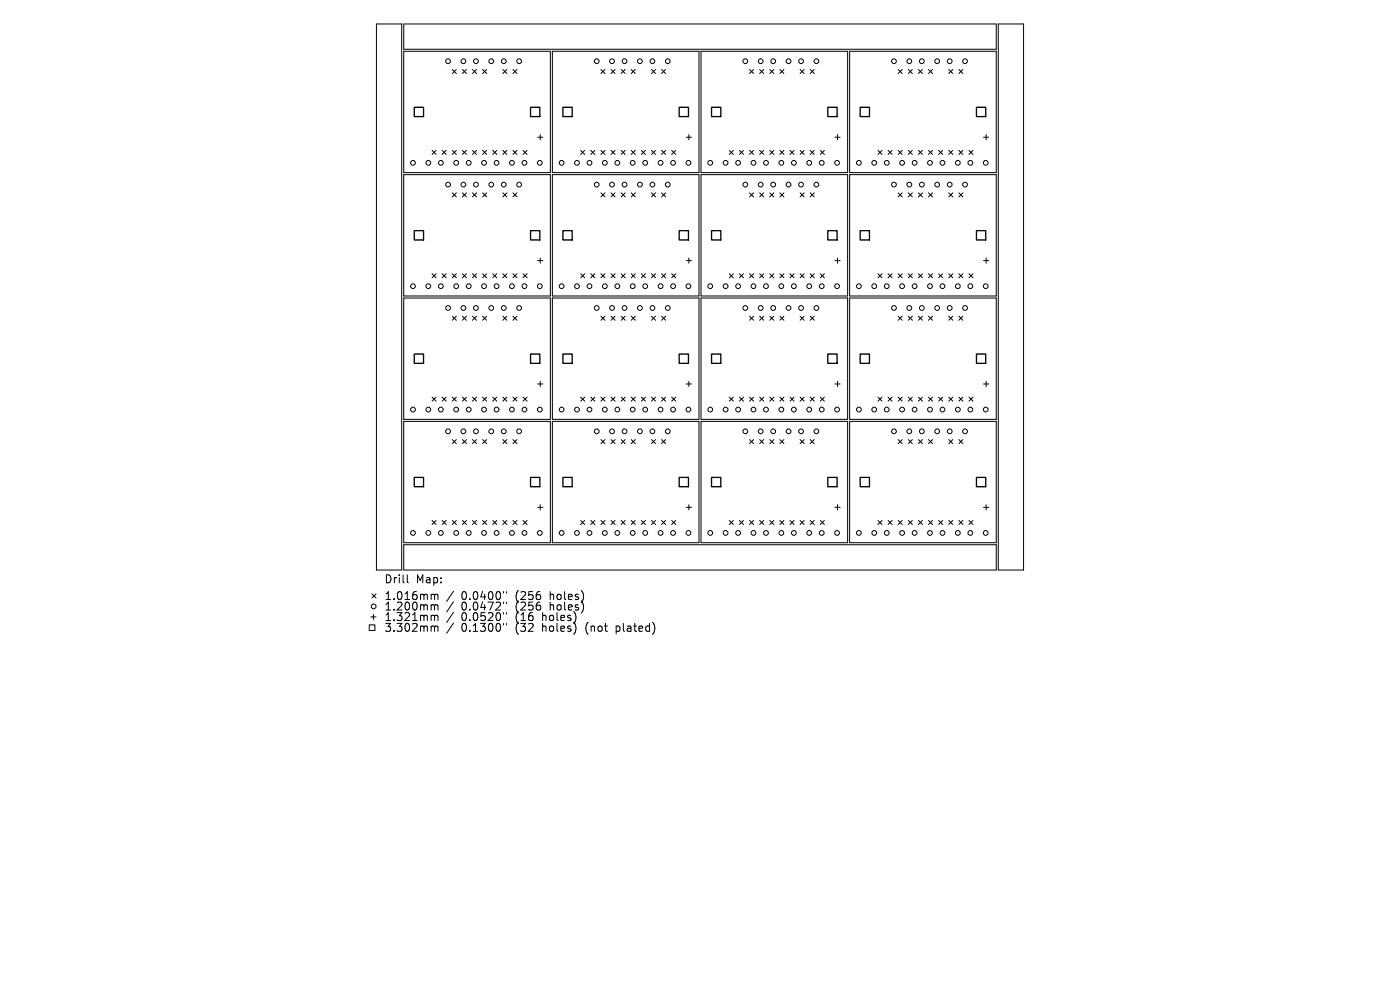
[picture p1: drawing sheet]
<svg xmlns="http://www.w3.org/2000/svg" width="297mm" height="210mm" viewBox="0 0 297 210" stroke-linecap="round" stroke-linejoin="round" font-family="sans-serif">
<defs><g id="words">
<g font-size="2.4">
<text x="81.5" y="124">Drill</text>
<text x="88.2" y="124">Map:</text>
<text x="81.5" y="127.5">1.016mm</text>
<text x="81.5" y="129.7">1.200mm</text>
<text x="81.5" y="132">1.321mm</text>
<text x="97.9" y="127.5">0.0400&quot;</text>
<text x="97.9" y="129.7">0.0472&quot;</text>
<text x="97.9" y="132">0.0520&quot;</text>
<text x="109.5" y="127.5">(256</text>
<text x="109.5" y="129.7">(256</text>
<text x="109.5" y="132">(16</text>
<text x="115.3" y="132">holes)</text>
<text x="116.9" y="127.5">holes)</text>
<text x="116.9" y="129.7">holes)</text>
<text x="81.5" y="134.3">3.302mm</text>
<text x="97.9" y="134.3">0.1300&quot;</text>
<text x="109.5" y="134.3">(32</text>
<text x="115.3" y="134.3">holes)</text>
<text x="124.6" y="134.3">(not</text>
<text x="131.2" y="134.3">plated)</text>
</g>
</g></defs>
<g fill="none" stroke="#000" stroke-width=".21">
<path d="M79.9 5.1h5.3v115.8h-5.3zM85.7 10.9h31.1v25.7h-31.1zM85.7 5.1h125.7v5.3h-125.7zM95.9 14.7l.9 .9M96.8 14.7l-.9 .9M98.1 14.7l.9 .9M99 14.7l-.9 .9M100.2 14.7l.9 .9M101.1 14.7l-.9 .9M102.4 14.7l.8 .9M103.2 14.7l-.8 .9M106.7 14.7l.8 .9"/>
<path d="M107.5 14.7l-.8 .9M108.8 14.7l.9 .9M109.7 14.7l-.9 .9M117.2 10.9h31.1v25.7h-31.1zM127.5 14.7l.8 .9M128.3 14.7l-.8 .9M129.6 14.7l.9 .9M130.5 14.7l-.9 .9M131.8 14.7l.8 .9M132.6 14.7l-.8 .9M133.9 14.7l.9 .9M134.8 14.7l-.9 .9"/>
<path d="M138.2 14.7l.9 .9M139.1 14.7l-.9 .9M140.3 14.7l.9 .9M141.2 14.7l-.9 .9M148.7 10.9h31.1v25.7h-31.1zM159 14.7l.9 .9M159.9 14.7l-.9 .9M161.2 14.7l.8 .9M162 14.7l-.8 .9M163.3 14.7l.9 .9M164.2 14.7l-.9 .9M165.4 14.7l.9 .9"/>
<path d="M166.3 14.7l-.9 .9M169.7 14.7l.9 .9M170.6 14.7l-.9 .9M171.9 14.7l.8 .9M172.7 14.7l-.8 .9M180.2 10.9h31.2v25.7h-31.2zM190.5 14.7l.9 .9M191.4 14.7l-.9 .9M192.7 14.7l.8 .9M193.5 14.7l-.8 .9M194.8 14.7l.9 .9M195.7 14.7l-.9 .9"/>
<path d="M197 14.7l.8 .9M197.8 14.7l-.8 .9M201.3 14.7l.8 .9M202.1 14.7l-.8 .9M203.4 14.7l.9 .9M204.3 14.7l-.9 .9M211.8 5.1h5.3v115.8h-5.3zM85.7 37h31.1v25.8h-31.1zM91.7 31.9l.8 .9M92.5 31.9l-.8 .9M93.8 31.9l.9 .9M94.7 31.9l-.9 .9"/>
<path d="M95.9 31.9l.9 .9M96.8 31.9l-.9 .9M98.1 31.9l.9 .9M99 31.9l-.9 .9M100.2 31.9l.9 .9M101.1 31.9l-.9 .9M102.4 31.9l.8 .9M103.2 31.9l-.8 .9M104.5 31.9l.9 .9M105.4 31.9l-.9 .9M106.7 31.9l.8 .9M107.5 31.9l-.8 .9"/>
<path d="M108.8 31.9l.9 .9M109.7 31.9l-.9 .9M111 31.9l.8 .9M111.8 31.9l-.8 .9M114.1 29.1h1.1M114.6 28.6v1.1M117.2 37h31.1v25.8h-31.1zM123.2 31.9l.8 .9M124 31.9l-.8 .9M125.3 31.9l.9 .9M126.2 31.9l-.9 .9M127.5 31.9l.8 .9"/>
<path d="M128.3 31.9l-.8 .9M129.6 31.9l.9 .9M130.5 31.9l-.9 .9M131.8 31.9l.8 .9M132.6 31.9l-.8 .9M133.9 31.9l.9 .9M134.8 31.9l-.9 .9M136.1 31.9l.8 .9M136.9 31.9l-.8 .9M138.2 31.9l.9 .9M139.1 31.9l-.9 .9M140.3 31.9l.9 .9"/>
<path d="M141.2 31.9l-.9 .9M142.5 31.9l.9 .9M143.4 31.9l-.9 .9M145.6 29.1h1.1M146.1 28.6v1.1M148.7 37h31.1v25.8h-31.1zM154.7 31.9l.9 .9M155.6 31.9l-.9 .9M156.9 31.9l.8 .9M157.7 31.9l-.8 .9M159 31.9l.9 .9M159.9 31.9l-.9 .9"/>
<path d="M161.2 31.9l.8 .9M162 31.9l-.8 .9M163.3 31.9l.9 .9M164.2 31.9l-.9 .9M165.4 31.9l.9 .9M166.3 31.9l-.9 .9M167.6 31.9l.8 .9M168.4 31.9l-.8 .9M169.7 31.9l.9 .9M170.6 31.9l-.9 .9M171.9 31.9l.8 .9M172.7 31.9l-.8 .9"/>
<path d="M174 31.9l.9 .9M174.9 31.9l-.9 .9M177.1 29.1h1.1M177.7 28.6v1.1M180.2 37h31.2v25.8h-31.2zM186.3 31.9l.8 .9M187.1 31.9l-.8 .9M188.4 31.9l.9 .9M189.3 31.9l-.9 .9M190.5 31.9l.9 .9M191.4 31.9l-.9 .9M192.7 31.9l.8 .9"/>
<path d="M193.5 31.9l-.8 .9M194.8 31.9l.9 .9M195.7 31.9l-.9 .9M197 31.9l.8 .9M197.8 31.9l-.8 .9M199.1 31.9l.9 .9M200 31.9l-.9 .9M201.3 31.9l.8 .9M202.1 31.9l-.8 .9M203.4 31.9l.9 .9M204.3 31.9l-.9 .9M205.6 31.9l.8 .9"/>
<path d="M206.4 31.9l-.8 .9M208.6 29.1h1.2M209.2 28.6v1.1M91.7 58.1l.8 .8M92.5 58.1l-.8 .8M93.8 58.1l.9 .8M94.7 58.1l-.9 .8M95.9 40.9l.9 .9M95.9 58.1l.9 .8M96.8 40.9l-.9 .9M96.8 58.1l-.9 .8M98.1 40.9l.9 .9"/>
<path d="M98.1 58.1l.9 .8M99 40.9l-.9 .9M99 58.1l-.9 .8M100.2 40.9l.9 .9M100.2 58.1l.9 .8M101.1 40.9l-.9 .9M101.1 58.1l-.9 .8M102.4 40.9l.8 .9M102.4 58.1l.8 .8M103.2 40.9l-.8 .9M103.2 58.1l-.8 .8M104.5 58.1l.9 .8"/>
<path d="M105.4 58.1l-.9 .8M106.7 40.9l.8 .9M106.7 58.1l.8 .8M107.5 40.9l-.8 .9M107.5 58.1l-.8 .8M108.8 40.9l.9 .9M108.8 58.1l.9 .8M109.7 40.9l-.9 .9M109.7 58.1l-.9 .8M111 58.1l.8 .8M111.8 58.1l-.8 .8M114.1 55.3h1.1"/>
<path d="M114.6 54.7v1.1M123.2 58.1l.8 .8M124 58.1l-.8 .8M125.3 58.1l.9 .8M126.2 58.1l-.9 .8M127.5 40.9l.8 .9M127.5 58.1l.8 .8M128.3 40.9l-.8 .9M128.3 58.1l-.8 .8M129.6 40.9l.9 .9M129.6 58.1l.9 .8M130.5 40.9l-.9 .9"/>
<path d="M130.5 58.1l-.9 .8M131.8 40.9l.8 .9M131.8 58.1l.8 .8M132.6 40.9l-.8 .9M132.6 58.1l-.8 .8M133.9 40.9l.9 .9M133.9 58.1l.9 .8M134.8 40.9l-.9 .9M134.8 58.1l-.9 .8M136.1 58.1l.8 .8M136.9 58.1l-.8 .8M138.2 40.9l.9 .9"/>
<path d="M138.2 58.1l.9 .8M139.1 40.9l-.9 .9M139.1 58.1l-.9 .8M140.3 40.9l.9 .9M140.3 58.1l.9 .8M141.2 40.9l-.9 .9M141.2 58.1l-.9 .8M142.5 58.1l.9 .8M143.4 58.1l-.9 .8M145.6 55.3h1.1M146.1 54.7v1.1M154.7 58.1l.9 .8"/>
<path d="M155.6 58.1l-.9 .8M156.9 58.1l.8 .8M157.7 58.1l-.8 .8M159 40.9l.9 .9M159 58.1l.9 .8M159.9 40.9l-.9 .9M159.9 58.1l-.9 .8M161.2 40.9l.8 .9M161.2 58.1l.8 .8M162 40.9l-.8 .9M162 58.1l-.8 .8M163.3 40.9l.9 .9"/>
<path d="M163.3 58.1l.9 .8M164.2 40.9l-.9 .9M164.2 58.1l-.9 .8M165.4 40.9l.9 .9M165.4 58.1l.9 .8M166.3 40.9l-.9 .9M166.3 58.1l-.9 .8M167.6 58.1l.8 .8M168.4 58.1l-.8 .8M169.7 40.9l.9 .9M169.7 58.1l.9 .8M170.6 40.9l-.9 .9"/>
<path d="M170.6 58.1l-.9 .8M171.9 40.9l.8 .9M171.9 58.1l.8 .8M172.7 40.9l-.8 .9M172.7 58.1l-.8 .8M174 58.1l.9 .8M174.9 58.1l-.9 .8M177.1 55.3h1.1M177.7 54.7v1.1M186.3 58.1l.8 .8M187.1 58.1l-.8 .8M188.4 58.1l.9 .8"/>
<path d="M189.3 58.1l-.9 .8M190.5 40.9l.9 .9M190.5 58.1l.9 .8M191.4 58.1l-.9 .8M191.4 40.9l-.9 .9M192.7 40.9l.8 .9M192.7 58.1l.8 .8M193.5 40.9l-.8 .9M193.5 58.1l-.8 .8M194.8 40.9l.9 .9M194.8 58.1l.9 .8M195.7 40.9l-.9 .9"/>
<path d="M195.7 58.1l-.9 .8M197 40.9l.8 .9M197 58.1l.8 .8M197.8 40.9l-.8 .9M197.8 58.1l-.8 .8M199.1 58.1l.9 .8M200 58.1l-.9 .8M201.3 40.9l.8 .9M201.3 58.1l.8 .8M202.1 40.9l-.8 .9M202.1 58.1l-.8 .8M203.4 40.9l.9 .9"/>
<path d="M203.4 58.1l.9 .8M204.3 40.9l-.9 .9M204.3 58.1l-.9 .8M205.6 58.1l.8 .8M206.4 58.1l-.8 .8M208.6 55.3h1.2M209.2 54.7v1.1M85.7 63.2h31.1v25.8h-31.1zM95.9 67.1l.9 .8M96.8 67.1l-.9 .8M98.1 67.1l.9 .8M99 67.1l-.9 .8"/>
<path d="M100.2 67.1l.9 .8M101.1 67.1l-.9 .8M102.4 67.1l.8 .8M103.2 67.1l-.8 .8M106.7 67.1l.8 .8M107.5 67.1l-.8 .8M108.8 67.1l.9 .8M109.7 67.1l-.9 .8M117.2 63.2h31.1v25.8h-31.1zM127.5 67.1l.8 .8M128.3 67.1l-.8 .8M129.6 67.1l.9 .8"/>
<path d="M130.5 67.1l-.9 .8M131.8 67.1l.8 .8M132.6 67.1l-.8 .8M133.9 67.1l.9 .8M134.8 67.1l-.9 .8M138.2 67.1l.9 .8M139.1 67.1l-.9 .8M140.3 67.1l.9 .8M141.2 67.1l-.9 .8M148.7 63.2h31.1v25.8h-31.1zM159 67.1l.9 .8M159.9 67.1l-.9 .8"/>
<path d="M161.2 67.1l.8 .8M162 67.1l-.8 .8M163.3 67.1l.9 .8M164.2 67.1l-.9 .8M165.4 67.1l.9 .8M166.3 67.1l-.9 .8M169.7 67.1l.9 .8M170.6 67.1l-.9 .8M171.9 67.1l.8 .8M172.7 67.1l-.8 .8M180.2 63.2h31.2v25.8h-31.2zM190.5 67.1l.9 .8"/>
<path d="M191.4 67.1l-.9 .8M192.7 67.1l.8 .8M193.5 67.1l-.8 .8M194.8 67.1l.9 .8M195.7 67.1l-.9 .8M197 67.1l.8 .8M197.8 67.1l-.8 .8M201.3 67.1l.8 .8M202.1 67.1l-.8 .8M203.4 67.1l.9 .8M204.3 67.1l-.9 .8M85.7 89.4h31.1v25.7h-31.1z"/>
<path d="M91.7 84.2l.8 .9M92.5 84.2l-.8 .9M93.8 84.2l.9 .9M94.7 84.2l-.9 .9M95.9 84.2l.9 .9M95.9 93.2l.9 .9M96.8 84.2l-.9 .9M96.8 93.2l-.9 .9M98.1 84.2l.9 .9M98.1 93.2l.9 .9M99 84.2l-.9 .9M99 93.2l-.9 .9"/>
<path d="M100.2 84.2l.9 .9M100.2 93.2l.9 .9M101.1 84.2l-.9 .9M101.1 93.2l-.9 .9M102.4 84.2l.8 .9M102.4 93.2l.8 .9M103.2 84.2l-.8 .9M103.2 93.2l-.8 .9M104.5 84.2l.9 .9M105.4 84.2l-.9 .9M106.7 84.2l.8 .9M106.7 93.2l.8 .9"/>
<path d="M107.5 84.2l-.8 .9M107.5 93.2l-.8 .9M108.8 84.2l.9 .9M108.8 93.2l.9 .9M109.7 84.2l-.9 .9M109.7 93.2l-.9 .9M111 84.2l.8 .9M111.8 84.2l-.8 .9M114.1 81.4h1.1M114.6 80.9v1.1M117.2 89.4h31.1v25.7h-31.1zM123.2 84.2l.8 .9"/>
<path d="M124 84.2l-.8 .9M125.3 84.2l.9 .9M126.2 84.2l-.9 .9M127.5 84.2l.8 .9M127.5 93.2l.8 .9M128.3 84.2l-.8 .9M128.3 93.2l-.8 .9M129.6 84.2l.9 .9M129.6 93.2l.9 .9M130.5 84.2l-.9 .9M130.5 93.2l-.9 .9M131.8 84.2l.8 .9"/>
<path d="M131.8 93.2l.8 .9M132.6 84.2l-.8 .9M132.6 93.2l-.8 .9M133.9 84.2l.9 .9M133.9 93.2l.9 .9M134.8 84.2l-.9 .9M134.8 93.2l-.9 .9M136.1 84.2l.8 .9M136.9 84.2l-.8 .9M138.2 84.2l.9 .9M138.2 93.2l.9 .9M139.1 84.2l-.9 .9"/>
<path d="M139.1 93.2l-.9 .9M140.3 84.2l.9 .9M140.3 93.2l.9 .9M141.2 93.2l-.9 .9M141.2 84.2l-.9 .9M142.5 84.2l.9 .9M143.4 84.2l-.9 .9M145.6 81.4h1.1M146.1 80.9v1.1M148.7 89.4h31.1v25.7h-31.1zM154.7 84.2l.9 .9M155.6 84.2l-.9 .9"/>
<path d="M156.9 84.2l.8 .9M157.7 84.2l-.8 .9M159 84.2l.9 .9M159 93.2l.9 .9M159.9 84.2l-.9 .9M159.9 93.2l-.9 .9M161.2 84.2l.8 .9M161.2 93.2l.8 .9M162 84.2l-.8 .9M162 93.2l-.8 .9M163.3 84.2l.9 .9M163.3 93.2l.9 .9"/>
<path d="M164.2 84.2l-.9 .9M164.2 93.2l-.9 .9M165.4 84.2l.9 .9M165.4 93.2l.9 .9M166.3 84.2l-.9 .9M166.3 93.2l-.9 .9M167.6 84.2l.8 .9M168.4 84.2l-.8 .9M169.7 84.2l.9 .9M169.7 93.2l.9 .9M170.6 84.2l-.9 .9M170.6 93.2l-.9 .9"/>
<path d="M171.9 84.2l.8 .9M171.9 93.2l.8 .9M172.7 93.2l-.8 .9M172.7 84.2l-.8 .9M174 84.2l.9 .9M174.9 84.2l-.9 .9M177.1 81.4h1.1M177.7 80.9v1.1M180.2 89.4h31.2v25.7h-31.2zM186.3 84.2l.8 .9M187.1 84.2l-.8 .9M188.4 84.2l.9 .9"/>
<path d="M189.3 84.2l-.9 .9M190.5 84.2l.9 .9M190.5 93.2l.9 .9M191.4 84.2l-.9 .9M191.4 93.2l-.9 .9M192.7 84.2l.8 .9M192.7 93.2l.8 .9M193.5 84.2l-.8 .9M193.5 93.2l-.8 .9M194.8 84.2l.9 .9M194.8 93.2l.9 .9M195.7 84.2l-.9 .9"/>
<path d="M195.7 93.2l-.9 .9M197 84.2l.8 .9M197 93.2l.8 .9M197.8 84.2l-.8 .9M197.8 93.2l-.8 .9M199.1 84.2l.9 .9M200 84.2l-.9 .9M201.3 84.2l.8 .9M201.3 93.2l.8 .9M202.1 84.2l-.8 .9M202.1 93.2l-.8 .9M203.4 84.2l.9 .9"/>
<path d="M203.4 93.2l.9 .9M204.3 93.2l-.9 .9M204.3 84.2l-.9 .9M205.6 84.2l.8 .9M206.4 84.2l-.8 .9M208.6 81.4h1.2M209.2 80.9v1.1M85.7 115.6h125.7v5.3h-125.7zM91.7 110.4l.8 .9M92.5 110.4l-.8 .9M93.8 110.4l.9 .9M94.7 110.4l-.9 .9"/>
<path d="M95.9 110.4l.9 .9M96.8 110.4l-.9 .9M98.1 110.4l.9 .9M99 110.4l-.9 .9M100.2 110.4l.9 .9M101.1 110.4l-.9 .9M102.4 110.4l.8 .9M103.2 110.4l-.8 .9M104.5 110.4l.9 .9M105.4 110.4l-.9 .9M106.7 110.4l.8 .9M107.5 110.4l-.8 .9"/>
<path d="M108.8 110.4l.9 .9M109.7 110.4l-.9 .9M111 110.4l.8 .9M111.8 110.4l-.8 .9M114.1 107.6h1.1M114.6 107.1v1.1M123.2 110.4l.8 .9M124 110.4l-.8 .9M125.3 110.4l.9 .9M126.2 110.4l-.9 .9M127.5 110.4l.8 .9M128.3 110.4l-.8 .9"/>
<path d="M129.6 110.4l.9 .9M130.5 110.4l-.9 .9M131.8 110.4l.8 .9M132.6 110.4l-.8 .9M133.9 110.4l.9 .9M134.8 110.4l-.9 .9M136.1 110.4l.8 .9M136.9 110.4l-.8 .9M138.2 110.4l.9 .9M139.1 110.4l-.9 .9M140.3 110.4l.9 .9M141.2 110.4l-.9 .9"/>
<path d="M142.5 110.4l.9 .9M143.4 110.4l-.9 .9M145.6 107.6h1.1M146.1 107.1v1.1M154.7 110.4l.9 .9M155.6 110.4l-.9 .9M156.9 110.4l.8 .9M157.7 110.4l-.8 .9M159 110.4l.9 .9M159.9 110.4l-.9 .9M161.2 110.4l.8 .9M162 110.4l-.8 .9"/>
<path d="M163.3 110.4l.9 .9M164.2 110.4l-.9 .9M165.4 110.4l.9 .9M166.3 110.4l-.9 .9M167.6 110.4l.8 .9M168.4 110.4l-.8 .9M169.7 110.4l.9 .9M170.6 110.4l-.9 .9M171.9 110.4l.8 .9M172.7 110.4l-.8 .9M174 110.4l.9 .9M174.9 110.4l-.9 .9"/>
<path d="M177.1 107.6h1.1M177.7 107.1v1.1M186.3 110.4l.8 .9M187.1 110.4l-.8 .9M188.4 110.4l.9 .9M189.3 110.4l-.9 .9M190.5 110.4l.9 .9M191.4 110.4l-.9 .9M192.7 110.4l.8 .9M193.5 110.4l-.8 .9M194.8 110.4l.9 .9M195.7 110.4l-.9 .9"/>
<path d="M197 110.4l.8 .9M197.8 110.4l-.8 .9M199.1 110.4l.9 .9M200 110.4l-.9 .9M201.3 110.4l.8 .9M202.1 110.4l-.8 .9M203.4 110.4l.9 .9M204.3 110.4l-.9 .9M205.6 110.4l.8 .9M206.4 110.4l-.8 .9M208.6 107.6h1.2M209.2 107.1v1.1"/>
<path d="M78.3 132.6h1.2v1.1h-1.2zM78.7 130.9h1.1M78.9 126l.9 .8M79.2 130.3v1.1M79.8 126l-.9 .8M86.4 121.9v1.5l.2 .2M91.7 126.1h.2l.3 .2M91.7 128.3h.2l.3 .2M91.7 130.5l.4 .1 .1 .2M91.7 132.8h.2l.3 .2M92.2 126.3l.2-.2h.4l.1 1.1M92.2 126.3v.9"/>
<path d="M92.2 128.5v.9M92.2 130.8v.8M92.2 133v.9M92.2 128.5l.2-.2 .4 .1 .1 1M92.2 130.8l.2-.3 .4 .1 .1 1M92.2 133l.2-.2 .4 .1 .1 1M96.2 125.4l-1.4 2.2M96.2 127.6l-1.4 2.2M96.2 129.9l-1.4 2.1M96.2 132.2l-1.4 2.1M106.8 125.5v.3M106.8 127.7v.3"/>
<path d="M106.8 130v.3M106.8 132.2v.4M107.5 125.5v.3M107.5 127.7v.3M107.5 130v.3M107.5 132.2v.4"/>
<circle cx="95.1" cy="13" r=".51"/>
<circle cx="98.3" cy="13" r=".51"/>
<circle cx="101" cy="13" r=".51"/>
<circle cx="104.2" cy="13" r=".51"/>
<circle cx="106.9" cy="13" r=".51"/>
<circle cx="110.1" cy="13" r=".51"/>
<circle cx="126.6" cy="13" r=".51"/>
<circle cx="129.8" cy="13" r=".51"/>
<circle cx="132.5" cy="13" r=".51"/>
<circle cx="135.8" cy="13" r=".51"/>
<circle cx="138.4" cy="13" r=".51"/>
<circle cx="141.7" cy="13" r=".51"/>
<circle cx="158.1" cy="13" r=".51"/>
<circle cx="161.4" cy="13" r=".51"/>
<circle cx="164" cy="13" r=".51"/>
<circle cx="167.3" cy="13" r=".51"/>
<circle cx="169.9" cy="13" r=".51"/>
<circle cx="173.2" cy="13" r=".51"/>
<circle cx="189.6" cy="13" r=".51"/>
<circle cx="192.9" cy="13" r=".51"/>
<circle cx="195.6" cy="13" r=".51"/>
<circle cx="198.8" cy="13" r=".51"/>
<circle cx="201.5" cy="13" r=".51"/>
<circle cx="204.7" cy="13" r=".51"/>
<circle cx="87.6" cy="34.5" r=".51"/>
<circle cx="90.9" cy="34.5" r=".51"/>
<circle cx="93.5" cy="34.5" r=".51"/>
<circle cx="95.1" cy="39.2" r=".51"/>
<circle cx="96.8" cy="34.5" r=".51"/>
<circle cx="98.3" cy="39.2" r=".51"/>
<circle cx="99.4" cy="34.5" r=".51"/>
<circle cx="101" cy="39.2" r=".51"/>
<circle cx="102.7" cy="34.5" r=".51"/>
<circle cx="104.2" cy="39.2" r=".51"/>
<circle cx="105.3" cy="34.5" r=".51"/>
<circle cx="106.9" cy="39.2" r=".51"/>
<circle cx="108.6" cy="34.5" r=".51"/>
<circle cx="110.1" cy="39.2" r=".51"/>
<circle cx="111.3" cy="34.5" r=".51"/>
<circle cx="114.5" cy="34.5" r=".51"/>
<circle cx="119.1" cy="34.5" r=".51"/>
<circle cx="122.4" cy="34.5" r=".51"/>
<circle cx="125.1" cy="34.5" r=".51"/>
<circle cx="126.6" cy="39.2" r=".51"/>
<circle cx="128.3" cy="34.5" r=".51"/>
<circle cx="129.8" cy="39.2" r=".51"/>
<circle cx="131" cy="34.5" r=".51"/>
<circle cx="132.5" cy="39.2" r=".51"/>
<circle cx="134.2" cy="34.5" r=".51"/>
<circle cx="135.8" cy="39.2" r=".51"/>
<circle cx="136.9" cy="34.5" r=".51"/>
<circle cx="138.4" cy="39.2" r=".51"/>
<circle cx="140.1" cy="34.5" r=".51"/>
<circle cx="141.7" cy="39.2" r=".51"/>
<circle cx="142.8" cy="34.5" r=".51"/>
<circle cx="146" cy="34.5" r=".51"/>
<circle cx="150.7" cy="34.5" r=".51"/>
<circle cx="153.9" cy="34.5" r=".51"/>
<circle cx="156.6" cy="34.5" r=".51"/>
<circle cx="158.1" cy="39.2" r=".51"/>
<circle cx="159.8" cy="34.5" r=".51"/>
<circle cx="161.4" cy="39.2" r=".51"/>
<circle cx="162.5" cy="34.5" r=".51"/>
<circle cx="164" cy="39.2" r=".51"/>
<circle cx="165.8" cy="34.5" r=".51"/>
<circle cx="167.3" cy="39.2" r=".51"/>
<circle cx="168.4" cy="34.5" r=".51"/>
<circle cx="169.9" cy="39.2" r=".51"/>
<circle cx="171.7" cy="34.5" r=".51"/>
<circle cx="173.2" cy="39.2" r=".51"/>
<circle cx="174.3" cy="34.5" r=".51"/>
<circle cx="177.6" cy="34.5" r=".51"/>
<circle cx="182.2" cy="34.5" r=".51"/>
<circle cx="185.5" cy="34.5" r=".51"/>
<circle cx="188.1" cy="34.5" r=".51"/>
<circle cx="189.6" cy="39.2" r=".51"/>
<circle cx="191.4" cy="34.5" r=".51"/>
<circle cx="192.9" cy="39.2" r=".51"/>
<circle cx="194" cy="34.5" r=".51"/>
<circle cx="195.6" cy="39.2" r=".51"/>
<circle cx="197.3" cy="34.5" r=".51"/>
<circle cx="198.8" cy="39.2" r=".51"/>
<circle cx="199.9" cy="34.5" r=".51"/>
<circle cx="201.5" cy="39.2" r=".51"/>
<circle cx="203.2" cy="34.5" r=".51"/>
<circle cx="204.7" cy="39.2" r=".51"/>
<circle cx="205.9" cy="34.5" r=".51"/>
<circle cx="209.1" cy="34.5" r=".51"/>
<circle cx="87.6" cy="60.7" r=".51"/>
<circle cx="90.9" cy="60.7" r=".51"/>
<circle cx="93.5" cy="60.7" r=".51"/>
<circle cx="95.1" cy="65.3" r=".51"/>
<circle cx="96.8" cy="60.7" r=".51"/>
<circle cx="98.3" cy="65.3" r=".51"/>
<circle cx="99.4" cy="60.7" r=".51"/>
<circle cx="101" cy="65.3" r=".51"/>
<circle cx="102.7" cy="60.7" r=".51"/>
<circle cx="104.2" cy="65.3" r=".51"/>
<circle cx="105.3" cy="60.7" r=".51"/>
<circle cx="106.9" cy="65.3" r=".51"/>
<circle cx="108.6" cy="60.7" r=".51"/>
<circle cx="110.1" cy="65.3" r=".51"/>
<circle cx="111.3" cy="60.7" r=".51"/>
<circle cx="114.5" cy="60.7" r=".51"/>
<circle cx="119.1" cy="60.7" r=".51"/>
<circle cx="122.4" cy="60.7" r=".51"/>
<circle cx="125.1" cy="60.7" r=".51"/>
<circle cx="126.6" cy="65.3" r=".51"/>
<circle cx="128.3" cy="60.7" r=".51"/>
<circle cx="129.8" cy="65.3" r=".51"/>
<circle cx="131" cy="60.7" r=".51"/>
<circle cx="132.5" cy="65.3" r=".51"/>
<circle cx="134.2" cy="60.7" r=".51"/>
<circle cx="135.8" cy="65.3" r=".51"/>
<circle cx="136.9" cy="60.7" r=".51"/>
<circle cx="138.4" cy="65.3" r=".51"/>
<circle cx="140.1" cy="60.7" r=".51"/>
<circle cx="141.7" cy="65.3" r=".51"/>
<circle cx="142.8" cy="60.7" r=".51"/>
<circle cx="146" cy="60.7" r=".51"/>
<circle cx="150.7" cy="60.7" r=".51"/>
<circle cx="153.9" cy="60.7" r=".51"/>
<circle cx="156.6" cy="60.7" r=".51"/>
<circle cx="158.1" cy="65.3" r=".51"/>
<circle cx="159.8" cy="60.7" r=".51"/>
<circle cx="161.4" cy="65.3" r=".51"/>
<circle cx="162.5" cy="60.7" r=".51"/>
<circle cx="164" cy="65.3" r=".51"/>
<circle cx="165.8" cy="60.7" r=".51"/>
<circle cx="167.3" cy="65.3" r=".51"/>
<circle cx="168.4" cy="60.7" r=".51"/>
<circle cx="169.9" cy="65.3" r=".51"/>
<circle cx="171.7" cy="60.7" r=".51"/>
<circle cx="173.2" cy="65.3" r=".51"/>
<circle cx="174.3" cy="60.7" r=".51"/>
<circle cx="177.6" cy="60.7" r=".51"/>
<circle cx="182.2" cy="60.7" r=".51"/>
<circle cx="185.5" cy="60.7" r=".51"/>
<circle cx="188.1" cy="60.7" r=".51"/>
<circle cx="189.6" cy="65.3" r=".51"/>
<circle cx="191.4" cy="60.7" r=".51"/>
<circle cx="192.9" cy="65.3" r=".51"/>
<circle cx="194" cy="60.7" r=".51"/>
<circle cx="195.6" cy="65.3" r=".51"/>
<circle cx="197.3" cy="60.7" r=".51"/>
<circle cx="198.8" cy="65.3" r=".51"/>
<circle cx="199.9" cy="60.7" r=".51"/>
<circle cx="201.5" cy="65.3" r=".51"/>
<circle cx="203.2" cy="60.7" r=".51"/>
<circle cx="204.7" cy="65.3" r=".51"/>
<circle cx="205.9" cy="60.7" r=".51"/>
<circle cx="209.1" cy="60.7" r=".51"/>
<circle cx="87.6" cy="86.9" r=".51"/>
<circle cx="90.9" cy="86.9" r=".51"/>
<circle cx="93.5" cy="86.9" r=".51"/>
<circle cx="95.1" cy="91.5" r=".51"/>
<circle cx="96.8" cy="86.9" r=".51"/>
<circle cx="98.3" cy="91.5" r=".51"/>
<circle cx="99.4" cy="86.9" r=".51"/>
<circle cx="101" cy="91.5" r=".51"/>
<circle cx="102.7" cy="86.9" r=".51"/>
<circle cx="104.2" cy="91.5" r=".51"/>
<circle cx="105.3" cy="86.9" r=".51"/>
<circle cx="106.9" cy="91.5" r=".51"/>
<circle cx="108.6" cy="86.9" r=".51"/>
<circle cx="110.1" cy="91.5" r=".51"/>
<circle cx="111.3" cy="86.9" r=".51"/>
<circle cx="114.5" cy="86.9" r=".51"/>
<circle cx="119.1" cy="86.9" r=".51"/>
<circle cx="122.4" cy="86.9" r=".51"/>
<circle cx="125.1" cy="86.9" r=".51"/>
<circle cx="126.6" cy="91.5" r=".51"/>
<circle cx="128.3" cy="86.9" r=".51"/>
<circle cx="129.8" cy="91.5" r=".51"/>
<circle cx="131" cy="86.9" r=".51"/>
<circle cx="132.5" cy="91.5" r=".51"/>
<circle cx="134.2" cy="86.9" r=".51"/>
<circle cx="135.8" cy="91.5" r=".51"/>
<circle cx="136.9" cy="86.9" r=".51"/>
<circle cx="138.4" cy="91.5" r=".51"/>
<circle cx="140.1" cy="86.9" r=".51"/>
<circle cx="141.7" cy="91.5" r=".51"/>
<circle cx="142.8" cy="86.9" r=".51"/>
<circle cx="146" cy="86.9" r=".51"/>
<circle cx="150.7" cy="86.9" r=".51"/>
<circle cx="153.9" cy="86.9" r=".51"/>
<circle cx="156.6" cy="86.9" r=".51"/>
<circle cx="158.1" cy="91.5" r=".51"/>
<circle cx="159.8" cy="86.9" r=".51"/>
<circle cx="161.4" cy="91.5" r=".51"/>
<circle cx="162.5" cy="86.9" r=".51"/>
<circle cx="164" cy="91.5" r=".51"/>
<circle cx="165.8" cy="86.9" r=".51"/>
<circle cx="167.3" cy="91.5" r=".51"/>
<circle cx="168.4" cy="86.9" r=".51"/>
<circle cx="169.9" cy="91.5" r=".51"/>
<circle cx="171.7" cy="86.9" r=".51"/>
<circle cx="173.2" cy="91.5" r=".51"/>
<circle cx="174.3" cy="86.9" r=".51"/>
<circle cx="177.6" cy="86.9" r=".51"/>
<circle cx="182.2" cy="86.9" r=".51"/>
<circle cx="185.5" cy="86.9" r=".51"/>
<circle cx="188.1" cy="86.9" r=".51"/>
<circle cx="189.6" cy="91.5" r=".51"/>
<circle cx="191.4" cy="86.9" r=".51"/>
<circle cx="192.9" cy="91.5" r=".51"/>
<circle cx="194" cy="86.9" r=".51"/>
<circle cx="195.6" cy="91.5" r=".51"/>
<circle cx="197.3" cy="86.9" r=".51"/>
<circle cx="198.8" cy="91.5" r=".51"/>
<circle cx="199.9" cy="86.9" r=".51"/>
<circle cx="201.5" cy="91.5" r=".51"/>
<circle cx="203.2" cy="86.9" r=".51"/>
<circle cx="204.7" cy="91.5" r=".51"/>
<circle cx="205.9" cy="86.9" r=".51"/>
<circle cx="209.1" cy="86.9" r=".51"/>
<circle cx="87.6" cy="113" r=".51"/>
<circle cx="90.9" cy="113" r=".51"/>
<circle cx="93.5" cy="113" r=".51"/>
<circle cx="96.8" cy="113" r=".51"/>
<circle cx="99.4" cy="113" r=".51"/>
<circle cx="102.7" cy="113" r=".51"/>
<circle cx="105.3" cy="113" r=".51"/>
<circle cx="108.6" cy="113" r=".51"/>
<circle cx="111.3" cy="113" r=".51"/>
<circle cx="114.5" cy="113" r=".51"/>
<circle cx="119.1" cy="113" r=".51"/>
<circle cx="122.4" cy="113" r=".51"/>
<circle cx="125.1" cy="113" r=".51"/>
<circle cx="128.3" cy="113" r=".51"/>
<circle cx="131" cy="113" r=".51"/>
<circle cx="134.2" cy="113" r=".51"/>
<circle cx="136.9" cy="113" r=".51"/>
<circle cx="140.1" cy="113" r=".51"/>
<circle cx="142.8" cy="113" r=".51"/>
<circle cx="146" cy="113" r=".51"/>
<circle cx="150.7" cy="113" r=".51"/>
<circle cx="153.9" cy="113" r=".51"/>
<circle cx="156.6" cy="113" r=".51"/>
<circle cx="159.8" cy="113" r=".51"/>
<circle cx="162.5" cy="113" r=".51"/>
<circle cx="165.8" cy="113" r=".51"/>
<circle cx="168.4" cy="113" r=".51"/>
<circle cx="171.7" cy="113" r=".51"/>
<circle cx="174.3" cy="113" r=".51"/>
<circle cx="177.6" cy="113" r=".51"/>
<circle cx="182.2" cy="113" r=".51"/>
<circle cx="185.5" cy="113" r=".51"/>
<circle cx="188.1" cy="113" r=".51"/>
<circle cx="191.4" cy="113" r=".51"/>
<circle cx="194" cy="113" r=".51"/>
<circle cx="197.3" cy="113" r=".51"/>
<circle cx="199.9" cy="113" r=".51"/>
<circle cx="203.2" cy="113" r=".51"/>
<circle cx="205.9" cy="113" r=".51"/>
<circle cx="209.1" cy="113" r=".51"/>
<circle cx="79.3" cy="128.6" r=".51"/>
</g>
<g fill="none" stroke="#000" stroke-width=".28">
<path d="M87.9 22.8h2v1.9h-2zM112.6 22.8h1.9v1.9h-1.9zM119.4 22.8h2v1.9h-2zM144.1 22.8h2v1.9h-2zM150.9 22.8h2v1.9h-2zM175.6 22.8h2v1.9h-2zM182.5 22.8h2v1.9h-2zM207.1 22.8h2v1.9h-2zM87.9 48.9h2v2h-2zM112.6 48.9h1.9v2h-1.9zM119.4 48.9h2v2h-2zM144.1 48.9h2v2h-2z"/>
<path d="M150.9 48.9h2v2h-2zM175.6 48.9h2v2h-2zM182.5 48.9h2v2h-2zM207.1 48.9h2v2h-2zM87.9 75.1h2v2h-2zM112.6 75.1h1.9v2h-1.9zM119.4 75.1h2v2h-2zM144.1 75.1h2v2h-2zM150.9 75.1h2v2h-2zM175.6 75.1h2v2h-2zM182.5 75.1h2v2h-2zM207.1 75.1h2v2h-2z"/>
<path d="M87.9 101.3h2v1.9h-2zM112.6 101.3h1.9v1.9h-1.9zM119.4 101.3h2v1.9h-2zM144.1 101.3h2v1.9h-2zM150.9 101.3h2v1.9h-2zM175.6 101.3h2v1.9h-2zM182.5 101.3h2v1.9h-2zM207.1 101.3h2v1.9h-2z"/>
</g>
<use href="#words"/>
</svg>
